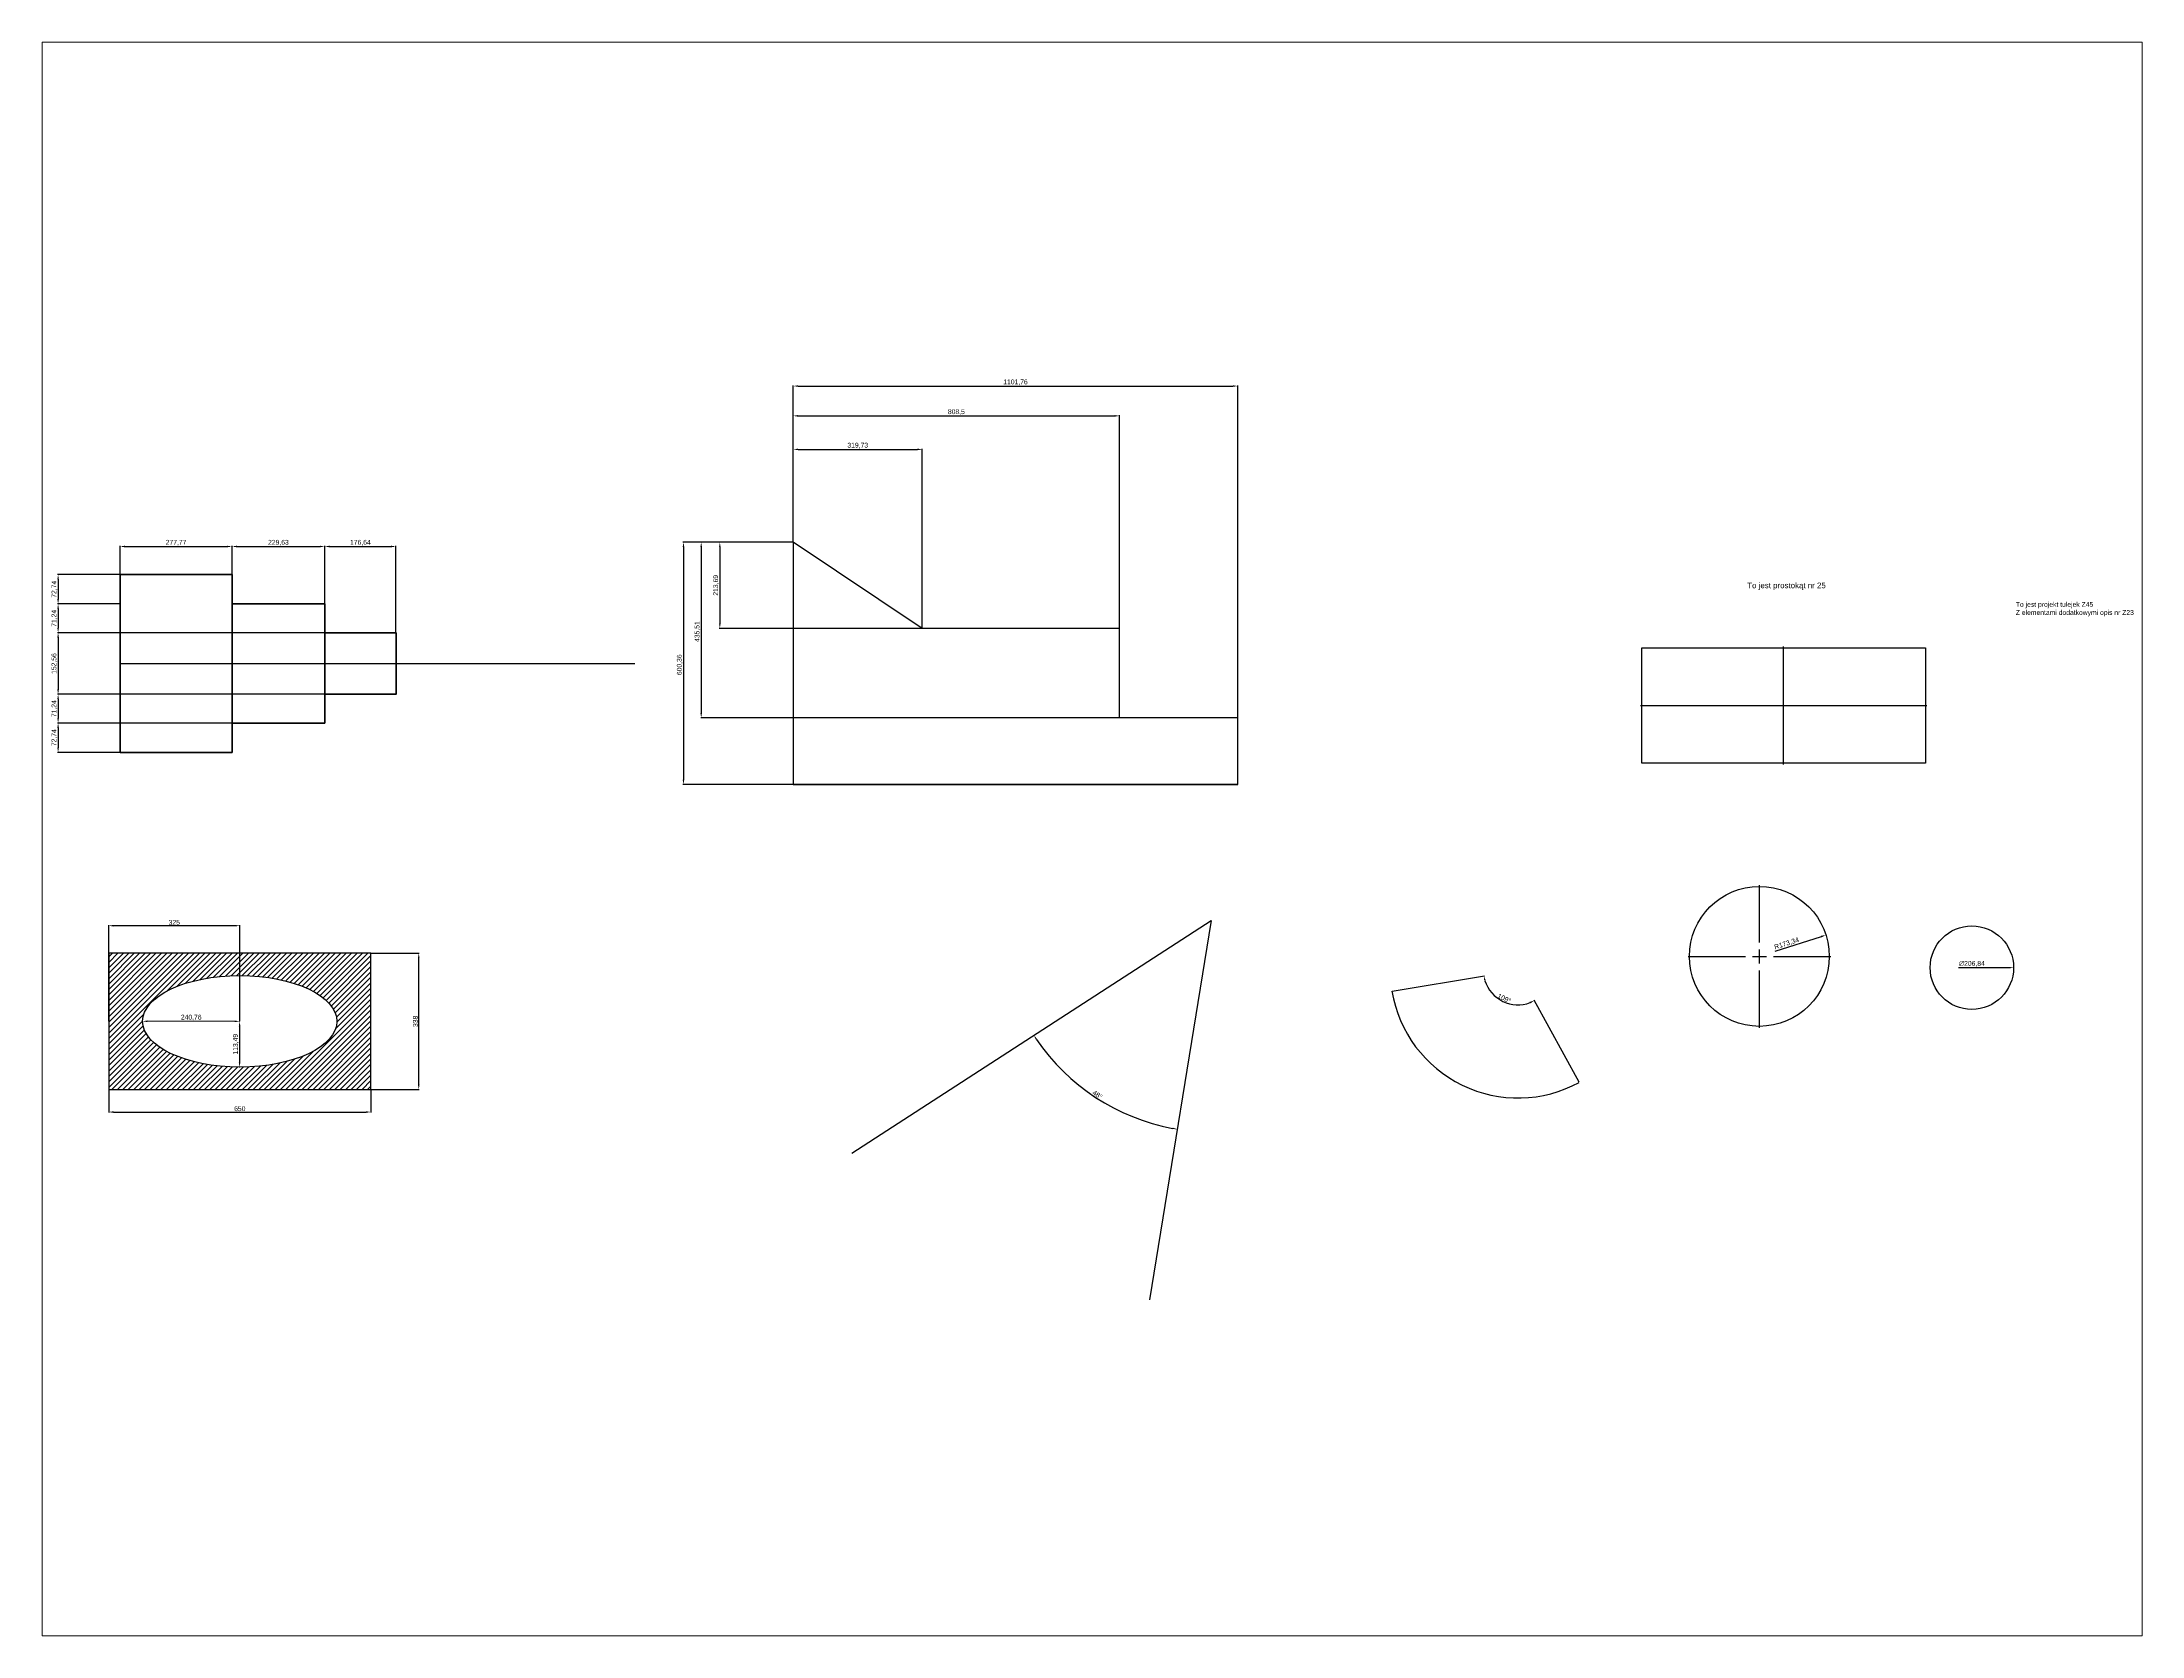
# Paper-space layout 'Układ2' of a CAD drawing. Header units: millimetres. Extents: x 26 to 231, y 20 to 176.
# The model-space entities are those that its viewports show. They can reach past a viewport. Long polylines and large blocks are cut down to what shows.
import ezdxf

# ---------------------------------------------------------------- set-up
doc = ezdxf.new("R2010")
doc.units = ezdxf.units.MM
doc.linetypes.add('ACAD_ISO03W100', pattern=[30, 12, -18])
doc.linetypes.add('CENTER2', pattern=[28.575, 19.05, -3.175, 3.175, -3.175])
doc.styles.get("Standard").update_dxf_attribs({"font": 'arial.ttf'})
doc.dimstyles.new('belka', dxfattribs={"dimtxt": 12, "dimasz": 12, "dimexe": 1.25, "dimexo": 0.625, "dimgap": 2, "dimtad": 1, "dimtoh": 1, "dimtxsty": 'Standard', "dimcen": 12, "dimadec": 0, "dimazin": 0, "dimtfac": 1, "dimtmove": 0, "dimatfit": 3, "dimfxl": 1, "dimarcsym": 0})

# ---------------------------------------------------------------- blocks, each defined once
blk = doc.blocks.new('*D3')
at = {"color": 0, "lineweight": -2, "transparency": 16777216}
for p, q in [((1451.9, 2173.4), (1451.9, 2117.1)), ((2101.9, 2173.4), (2101.9, 2117.1)), ((1463.9, 2118.3), (2089.9, 2118.3))]:
    blk.add_line(p, q, dxfattribs=at)
at = {"color": 0, "transparency": 16777216}
for points in [[(1463.9, 2120.3), (1463.9, 2116.3), (1451.9, 2118.3)], [(2089.9, 2120.3), (2089.9, 2116.3), (2101.9, 2118.3)]]:
    blk.add_solid(points, dxfattribs=at)
at = {"layer": 'Defpoints', "color": 0, "transparency": 16777216}
for p in [(1451.9, 2174), (2101.9, 2174), (2101.9, 2118.3)]:
    blk.add_point(p, dxfattribs=at)
at = {"color": 0, "transparency": 16777216, "insert": (1776.9, 2126.5), "char_height": 12, "attachment_point": 5}
blk.add_mtext('650', dxfattribs=at)
blk = doc.blocks.new('*D4')
at = {"color": 0, "lineweight": -2, "transparency": 16777216}
for p, q in [((2102.5, 2512), (2221.6, 2512)), ((2220.4, 2186), (2220.4, 2500)), ((2102.5, 2174), (2221.6, 2174))]:
    blk.add_line(p, q, dxfattribs=at)
at = {"color": 0, "transparency": 16777216}
for points in [[(2218.4, 2500), (2222.4, 2500), (2220.4, 2512)], [(2218.4, 2186), (2222.4, 2186), (2220.4, 2174)]]:
    blk.add_solid(points, dxfattribs=at)
at = {"layer": 'Defpoints', "color": 0, "transparency": 16777216}
for p in [(2101.9, 2512), (2220.4, 2512), (2101.9, 2174)]:
    blk.add_point(p, dxfattribs=at)
at = {"color": 0, "transparency": 16777216, "insert": (2212.2, 2343), "char_height": 12, "attachment_point": 5, "rotation": 90}
blk.add_mtext('338', dxfattribs=at)
blk = doc.blocks.new('*D5')
at = {"color": 0, "lineweight": -2, "transparency": 16777216}
for p, q in [((1451.9, 2343.7), (1451.9, 2581.2)), ((1764.9, 2579.9), (1463.9, 2579.9)), ((1776.9, 2343.7), (1776.9, 2581.2))]:
    blk.add_line(p, q, dxfattribs=at)
at = {"color": 0, "transparency": 16777216}
for points in [[(1463.9, 2581.9), (1463.9, 2577.9), (1451.9, 2579.9)], [(1764.9, 2581.9), (1764.9, 2577.9), (1776.9, 2579.9)]]:
    blk.add_solid(points, dxfattribs=at)
at = {"layer": 'Defpoints', "color": 0, "transparency": 16777216}
for p in [(1451.9, 2579.9), (1451.9, 2343), (1776.9, 2343)]:
    blk.add_point(p, dxfattribs=at)
at = {"color": 0, "transparency": 16777216, "insert": (1614.4, 2588.1), "char_height": 12, "attachment_point": 5}
blk.add_mtext('325', dxfattribs=at)
blk = doc.blocks.new('*D6')
at = {"color": 0, "lineweight": -2, "transparency": 16777216}
for p, q in [((1536.1, 2343.7), (1536.1, 2344.3)), ((1764.9, 2343), (1548.1, 2343.1)), ((1776.9, 2343.7), (1776.9, 2344.3))]:
    blk.add_line(p, q, dxfattribs=at)
at = {"color": 0, "transparency": 16777216}
for points in [[(1548.1, 2345.1), (1548.1, 2341.1), (1536.1, 2343.1)], [(1764.9, 2345), (1764.9, 2341), (1776.9, 2343)]]:
    blk.add_solid(points, dxfattribs=at)
at = {"layer": 'Defpoints', "color": 0, "transparency": 16777216}
for p in [(1536.1, 2343.1), (1536.1, 2343.1), (1776.9, 2343)]:
    blk.add_point(p, dxfattribs=at)
at = {"color": 0, "transparency": 16777216, "insert": (1656.5, 2352.3), "char_height": 12, "attachment_point": 5, "rotation": 359.9868}
blk.add_mtext('240,76', dxfattribs=at)
blk = doc.blocks.new('*D7')
at = {"color": 0, "lineweight": -2, "transparency": 16777216}
for p, q in [((1776.3, 2343), (1775.1, 2343)), ((1776.4, 2331), (1776.4, 2241.5)), ((1776.2, 2229.5), (1775.1, 2229.5))]:
    blk.add_line(p, q, dxfattribs=at)
at = {"color": 0, "transparency": 16777216}
for points in [[(1774.4, 2331), (1778.4, 2331), (1776.4, 2343)], [(1774.4, 2241.5), (1778.4, 2241.5), (1776.4, 2229.5)]]:
    blk.add_solid(points, dxfattribs=at)
at = {"layer": 'Defpoints', "color": 0, "transparency": 16777216}
for p in [(1776.9, 2343), (1776.4, 2229.5), (1776.9, 2229.5)]:
    blk.add_point(p, dxfattribs=at)
at = {"color": 0, "transparency": 16777216, "insert": (1767.2, 2286.3), "char_height": 12, "attachment_point": 5, "rotation": 89.9868}
blk.add_mtext('113,49', dxfattribs=at)
blk = doc.blocks.new('*D8')
at = {"color": 0, "lineweight": -2, "transparency": 16777216}
for p, q in [((1480, 3450.4), (1480, 3520.7)), ((1492, 3519.4), (1745.8, 3519.4)), ((1757.8, 3450.4), (1757.8, 3520.7))]:
    blk.add_line(p, q, dxfattribs=at)
at = {"color": 0, "transparency": 16777216}
for points in [[(1492, 3521.4), (1492, 3517.4), (1480, 3519.4)], [(1745.8, 3521.4), (1745.8, 3517.4), (1757.8, 3519.4)]]:
    blk.add_solid(points, dxfattribs=at)
at = {"layer": 'Defpoints', "color": 0, "transparency": 16777216}
for p in [(1757.8, 3519.4), (1480, 3449.8), (1757.8, 3449.8)]:
    blk.add_point(p, dxfattribs=at)
at = {"color": 0, "transparency": 16777216, "insert": (1618.9, 3528.7), "char_height": 12, "attachment_point": 5}
blk.add_mtext('277,77', dxfattribs=at)
blk = doc.blocks.new('*D9')
at = {"color": 0, "lineweight": -2, "transparency": 16777216}
for p, q in [((1757.8, 3450.4), (1757.8, 3520.7)), ((1769.8, 3519.4), (1975.4, 3519.4)), ((1987.4, 3377.7), (1987.4, 3520.7))]:
    blk.add_line(p, q, dxfattribs=at)
at = {"color": 0, "transparency": 16777216}
for points in [[(1769.8, 3521.4), (1769.8, 3517.4), (1757.8, 3519.4)], [(1975.4, 3521.4), (1975.4, 3517.4), (1987.4, 3519.4)]]:
    blk.add_solid(points, dxfattribs=at)
at = {"layer": 'Defpoints', "color": 0, "transparency": 16777216}
for p in [(1987.4, 3519.4), (1757.8, 3449.8), (1987.4, 3377.1)]:
    blk.add_point(p, dxfattribs=at)
at = {"color": 0, "transparency": 16777216, "insert": (1872.6, 3528.7), "char_height": 12, "attachment_point": 5}
blk.add_mtext('229,63', dxfattribs=at)
blk = doc.blocks.new('*D10')
at = {"color": 0, "lineweight": -2, "transparency": 16777216}
for p, q in [((1987.4, 3377.7), (1987.4, 3520.7)), ((1999.4, 3519.4), (2152, 3519.4)), ((2164, 3306.4), (2164, 3520.7))]:
    blk.add_line(p, q, dxfattribs=at)
at = {"color": 0, "transparency": 16777216}
for points in [[(1999.4, 3521.4), (1999.4, 3517.4), (1987.4, 3519.4)], [(2152, 3521.4), (2152, 3517.4), (2164, 3519.4)]]:
    blk.add_solid(points, dxfattribs=at)
at = {"layer": 'Defpoints', "color": 0, "transparency": 16777216}
for p in [(2164, 3519.4), (1987.4, 3377.1), (2164, 3305.8)]:
    blk.add_point(p, dxfattribs=at)
at = {"color": 0, "transparency": 16777216, "insert": (2075.7, 3528.7), "char_height": 12, "attachment_point": 5}
blk.add_mtext('176,64', dxfattribs=at)
blk = doc.blocks.new('*D11')
at = {"color": 0, "lineweight": -2, "transparency": 16777216}
for p, q in [((1479.4, 3449.8), (1325.4, 3449.8)), ((1326.6, 3437.8), (1326.6, 3389.1)), ((1479.4, 3377.1), (1325.4, 3377.1))]:
    blk.add_line(p, q, dxfattribs=at)
at = {"color": 0, "transparency": 16777216}
for points in [[(1324.6, 3437.8), (1328.6, 3437.8), (1326.6, 3449.8)], [(1324.6, 3389.1), (1328.6, 3389.1), (1326.6, 3377.1)]]:
    blk.add_solid(points, dxfattribs=at)
at = {"layer": 'Defpoints', "color": 0, "transparency": 16777216}
for p in [(1480, 3449.8), (1326.6, 3377.1), (1480, 3377.1)]:
    blk.add_point(p, dxfattribs=at)
at = {"color": 0, "transparency": 16777216, "insert": (1317.4, 3413.4), "char_height": 12, "attachment_point": 5, "rotation": 90}
blk.add_mtext('72,74', dxfattribs=at)
blk = doc.blocks.new('*D12')
at = {"color": 0, "lineweight": -2, "transparency": 16777216}
for p, q in [((1479.4, 3377.1), (1325.4, 3377.1)), ((1326.6, 3365.1), (1326.6, 3317.8)), ((1986.8, 3305.8), (1325.4, 3305.8))]:
    blk.add_line(p, q, dxfattribs=at)
at = {"color": 0, "transparency": 16777216}
for points in [[(1324.6, 3365.1), (1328.6, 3365.1), (1326.6, 3377.1)], [(1324.6, 3317.8), (1328.6, 3317.8), (1326.6, 3305.8)]]:
    blk.add_solid(points, dxfattribs=at)
at = {"layer": 'Defpoints', "color": 0, "transparency": 16777216}
for p in [(1480, 3377.1), (1326.6, 3305.8), (1987.4, 3305.8)]:
    blk.add_point(p, dxfattribs=at)
at = {"color": 0, "transparency": 16777216, "insert": (1317.4, 3341.4), "char_height": 12, "attachment_point": 5, "rotation": 90}
blk.add_mtext('71,24', dxfattribs=at)
blk = doc.blocks.new('*D13')
at = {"color": 0, "lineweight": -2, "transparency": 16777216}
for p, q in [((1986.8, 3305.8), (1325.4, 3305.8)), ((1326.6, 3293.8), (1326.6, 3165.3)), ((1986.8, 3153.3), (1325.4, 3153.3))]:
    blk.add_line(p, q, dxfattribs=at)
at = {"color": 0, "transparency": 16777216}
for points in [[(1324.6, 3293.8), (1328.6, 3293.8), (1326.6, 3305.8)], [(1324.6, 3165.3), (1328.6, 3165.3), (1326.6, 3153.3)]]:
    blk.add_solid(points, dxfattribs=at)
at = {"layer": 'Defpoints', "color": 0, "transparency": 16777216}
for p in [(1987.4, 3305.8), (1326.6, 3153.3), (1987.4, 3153.3)]:
    blk.add_point(p, dxfattribs=at)
at = {"color": 0, "transparency": 16777216, "insert": (1317.4, 3229.5), "char_height": 12, "attachment_point": 5, "rotation": 90}
blk.add_mtext('152,56', dxfattribs=at)
blk = doc.blocks.new('*D14')
at = {"color": 0, "lineweight": -2, "transparency": 16777216}
for p, q in [((1986.8, 3153.3), (1325.4, 3153.3)), ((1326.6, 3141.3), (1326.6, 3094)), ((1757.1, 3082), (1325.4, 3082))]:
    blk.add_line(p, q, dxfattribs=at)
at = {"color": 0, "transparency": 16777216}
for points in [[(1324.6, 3141.3), (1328.6, 3141.3), (1326.6, 3153.3)], [(1324.6, 3094), (1328.6, 3094), (1326.6, 3082)]]:
    blk.add_solid(points, dxfattribs=at)
at = {"layer": 'Defpoints', "color": 0, "transparency": 16777216}
for p in [(1987.4, 3153.3), (1326.6, 3082), (1757.8, 3082)]:
    blk.add_point(p, dxfattribs=at)
at = {"color": 0, "transparency": 16777216, "insert": (1317.4, 3117.6), "char_height": 12, "attachment_point": 5, "rotation": 90}
blk.add_mtext('71,24', dxfattribs=at)
blk = doc.blocks.new('*D15')
at = {"color": 0, "lineweight": -2, "transparency": 16777216}
for p, q in [((1757.1, 3082), (1325.4, 3082)), ((1326.6, 3070), (1326.6, 3021.3)), ((1757.1, 3009.3), (1325.4, 3009.3))]:
    blk.add_line(p, q, dxfattribs=at)
at = {"color": 0, "transparency": 16777216}
for points in [[(1324.6, 3070), (1328.6, 3070), (1326.6, 3082)], [(1324.6, 3021.3), (1328.6, 3021.3), (1326.6, 3009.3)]]:
    blk.add_solid(points, dxfattribs=at)
at = {"layer": 'Defpoints', "color": 0, "transparency": 16777216}
for p in [(1757.8, 3082), (1326.6, 3009.3), (1757.8, 3009.3)]:
    blk.add_point(p, dxfattribs=at)
at = {"color": 0, "transparency": 16777216, "insert": (1317.4, 3045.7), "char_height": 12, "attachment_point": 5, "rotation": 90}
blk.add_mtext('72,74', dxfattribs=at)
blk = doc.blocks.new('*D16')
at = {"color": 0, "lineweight": -2, "transparency": 16777216}
for p, q in [((3148.5, 3530.7), (3148.5, 3761.3)), ((3160.5, 3760), (3456.2, 3760)), ((3468.2, 3317), (3468.2, 3761.3))]:
    blk.add_line(p, q, dxfattribs=at)
at = {"color": 0, "transparency": 16777216}
for points in [[(3160.5, 3762), (3160.5, 3758), (3148.5, 3760)], [(3456.2, 3762), (3456.2, 3758), (3468.2, 3760)]]:
    blk.add_solid(points, dxfattribs=at)
at = {"layer": 'Defpoints', "color": 0, "transparency": 16777216}
for p in [(3468.2, 3760), (3148.5, 3530.1), (3468.2, 3316.4)]:
    blk.add_point(p, dxfattribs=at)
at = {"color": 0, "transparency": 16777216, "insert": (3308.4, 3769.3), "char_height": 12, "attachment_point": 5}
blk.add_mtext('319,73', dxfattribs=at)
blk = doc.blocks.new('*D17')
at = {"color": 0, "lineweight": -2, "transparency": 16777216}
for p, q in [((3148.5, 3530.7), (3148.5, 3844.4)), ((3160.5, 3843.1), (3945, 3843.1)), ((3957, 3317), (3957, 3844.4))]:
    blk.add_line(p, q, dxfattribs=at)
at = {"color": 0, "transparency": 16777216}
for points in [[(3160.5, 3845.1), (3160.5, 3841.1), (3148.5, 3843.1)], [(3945, 3845.1), (3945, 3841.1), (3957, 3843.1)]]:
    blk.add_solid(points, dxfattribs=at)
at = {"layer": 'Defpoints', "color": 0, "transparency": 16777216}
for p in [(3957, 3843.1), (3148.5, 3530.1), (3957, 3316.4)]:
    blk.add_point(p, dxfattribs=at)
at = {"color": 0, "transparency": 16777216, "insert": (3552.8, 3852.3), "char_height": 12, "attachment_point": 5}
blk.add_mtext('808,5', dxfattribs=at)
blk = doc.blocks.new('*D18')
at = {"color": 0, "lineweight": -2, "transparency": 16777216}
for p, q in [((3148.5, 3530.7), (3148.5, 3918.2)), ((3160.5, 3916.9), (4238.3, 3916.9)), ((4250.3, 3095.2), (4250.3, 3918.2))]:
    blk.add_line(p, q, dxfattribs=at)
at = {"color": 0, "transparency": 16777216}
for points in [[(3160.5, 3918.9), (3160.5, 3914.9), (3148.5, 3916.9)], [(4238.3, 3918.9), (4238.3, 3914.9), (4250.3, 3916.9)]]:
    blk.add_solid(points, dxfattribs=at)
at = {"layer": 'Defpoints', "color": 0, "transparency": 16777216}
for p in [(4250.3, 3916.9), (3148.5, 3530.1), (4250.3, 3094.6)]:
    blk.add_point(p, dxfattribs=at)
at = {"color": 0, "transparency": 16777216, "insert": (3699.4, 3926.1), "char_height": 12, "attachment_point": 5}
blk.add_mtext('1101,76', dxfattribs=at)
blk = doc.blocks.new('*D19')
at = {"color": 0, "lineweight": -2, "transparency": 16777216}
for p, q in [((3147.9, 3530.1), (2965.3, 3530.1)), ((2966.6, 3518.1), (2966.6, 3328.4)), ((3467.6, 3316.4), (2965.3, 3316.4))]:
    blk.add_line(p, q, dxfattribs=at)
at = {"color": 0, "transparency": 16777216}
for points in [[(2964.6, 3518.1), (2968.6, 3518.1), (2966.6, 3530.1)], [(2964.6, 3328.4), (2968.6, 3328.4), (2966.6, 3316.4)]]:
    blk.add_solid(points, dxfattribs=at)
at = {"layer": 'Defpoints', "color": 0, "transparency": 16777216}
for p in [(3148.5, 3530.1), (2966.6, 3316.4), (3468.2, 3316.4)]:
    blk.add_point(p, dxfattribs=at)
at = {"color": 0, "transparency": 16777216, "insert": (2957.3, 3423.2), "char_height": 12, "attachment_point": 5, "rotation": 90}
blk.add_mtext('213,69', dxfattribs=at)
blk = doc.blocks.new('*D20')
at = {"color": 0, "lineweight": -2, "transparency": 16777216}
for p, q in [((3147.9, 3530.1), (2919.2, 3530.1)), ((2920.4, 3518.1), (2920.4, 3106.6)), ((3956.4, 3094.6), (2919.2, 3094.6))]:
    blk.add_line(p, q, dxfattribs=at)
at = {"color": 0, "transparency": 16777216}
for points in [[(2918.4, 3518.1), (2922.4, 3518.1), (2920.4, 3530.1)], [(2918.4, 3106.6), (2922.4, 3106.6), (2920.4, 3094.6)]]:
    blk.add_solid(points, dxfattribs=at)
at = {"layer": 'Defpoints', "color": 0, "transparency": 16777216}
for p in [(3148.5, 3530.1), (2920.4, 3094.6), (3957, 3094.6)]:
    blk.add_point(p, dxfattribs=at)
at = {"color": 0, "transparency": 16777216, "insert": (2911.2, 3308.6), "char_height": 12, "attachment_point": 5, "rotation": 90}
blk.add_mtext('435,51', dxfattribs=at)
blk = doc.blocks.new('*D21')
at = {"color": 0, "lineweight": -2, "transparency": 16777216}
for p, q in [((3147.9, 3530.1), (2875.2, 3530.1)), ((2876.5, 3518.1), (2876.5, 2941.7)), ((4249.6, 2929.7), (2875.2, 2929.7))]:
    blk.add_line(p, q, dxfattribs=at)
at = {"color": 0, "transparency": 16777216}
for points in [[(2874.5, 3518.1), (2878.5, 3518.1), (2876.5, 3530.1)], [(2874.5, 2941.7), (2878.5, 2941.7), (2876.5, 2929.7)]]:
    blk.add_solid(points, dxfattribs=at)
at = {"layer": 'Defpoints', "color": 0, "transparency": 16777216}
for p in [(3148.5, 3530.1), (2876.5, 2929.7), (4250.3, 2929.7)]:
    blk.add_point(p, dxfattribs=at)
at = {"color": 0, "transparency": 16777216, "insert": (2867.2, 3226.4), "char_height": 12, "attachment_point": 5, "rotation": 90}
blk.add_mtext('600,36', dxfattribs=at)
blk = doc.blocks.new('*D22')
at = {"color": 0, "lineweight": -2, "transparency": 16777216}
blk.add_arc((4184.7, 2593), 524, 214.2348, 259.4169, dxfattribs=at)
at = {"color": 0, "transparency": 16777216}
for points in [[(3749.9, 2297.1), (3753.2, 2299.3), (3744.9, 2308.2)], [(4088.8, 2079.9), (4088.1, 2075.9), (4100.3, 2075.8)]]:
    blk.add_solid(points, dxfattribs=at)
at = {"layer": 'Defpoints', "color": 0, "transparency": 16777216}
for p in [(4184.7, 2593), (4184.7, 2593), (3840, 2198.4), (3294.1, 2016.3), (4031.3, 1653)]:
    blk.add_point(p, dxfattribs=at)
at = {"color": 0, "transparency": 16777216, "insert": (3902.5, 2161.2), "char_height": 12, "attachment_point": 5, "rotation": 326.8258}
blk.add_mtext('48°', dxfattribs=at)
blk = doc.blocks.new('*D24')
at = {"color": 0, "lineweight": -2, "transparency": 16777216}
for p, q in [((4633.1, 2417.5), (4861.5, 2455.6)), ((5096.2, 2192.4), (4985.1, 2395.6))]:
    blk.add_line(p, q, dxfattribs=at)
blk.add_arc((4944.6, 2469.5), 85.6, 197.5261, 290.6321, dxfattribs=at)
at = {"color": 0, "transparency": 16777216}
for points in [[(4861.1, 2443.3), (4865, 2444.2), (4860.2, 2455.4)], [(4973.9, 2391.3), (4975.6, 2387.6), (4985.7, 2394.5)]]:
    blk.add_solid(points, dxfattribs=at)
at = {"layer": 'Defpoints', "color": 0, "transparency": 16777216}
for p in [(4944.6, 2469.5), (4632.5, 2417.4), (4885.1, 2408.1), (5096.5, 2191.9)]:
    blk.add_point(p, dxfattribs=at)
at = {"color": 0, "transparency": 16777216, "insert": (4910.8, 2399.9), "char_height": 12, "attachment_point": 5, "rotation": 334.0791}
blk.add_mtext('109°', dxfattribs=at)
blk = doc.blocks.new('*D25')
at = {"color": 0, "lineweight": -2, "transparency": 16777216}
blk.add_line((5582.4, 2516.5), (5696.7, 2553.2), dxfattribs=at)
at = {"color": 0, "transparency": 16777216}
blk.add_solid([(5696, 2555.1), (5697.3, 2551.2), (5708.1, 2556.8)], dxfattribs=at)
at = {"layer": 'Defpoints', "color": 0, "transparency": 16777216}
for p in [(5708.1, 2556.8), (5543, 2503.9)]:
    blk.add_point(p, dxfattribs=at)
at = {"color": 0, "transparency": 16777216, "insert": (5610.7, 2535.3), "char_height": 12, "attachment_point": 5, "rotation": 17.7723}
blk.add_mtext('R173,34', dxfattribs=at)
blk = doc.blocks.new('*D26')
at = {"color": 0, "lineweight": -2, "transparency": 16777216}
blk.add_line((6036.2, 2476), (6161.1, 2476), dxfattribs=at)
at = {"color": 0, "transparency": 16777216}
blk.add_solid([(6161.1, 2478), (6161.1, 2474), (6173.1, 2476)], dxfattribs=at)
at = {"layer": 'Defpoints', "color": 0, "transparency": 16777216}
for p in [(5966.2, 2476), (6173.1, 2476)]:
    blk.add_point(p, dxfattribs=at)
at = {"color": 0, "transparency": 16777216, "insert": (6069.6, 2485.4), "char_height": 12, "attachment_point": 5}
blk.add_mtext('∅206,84', dxfattribs=at)
blk = doc.blocks.new('*U27')
at = {"color": 0, "linetype": 'CENTER2', "transparency": 16777216}
for p, q in [((0, 34.7), (0, 176.8)), ((-176.8, 0), (-34.7, 0)), ((34.7, 0), (176.8, 0)), ((0, -176.8), (0, -34.7))]:
    blk.add_line(p, q, dxfattribs=at)
at = {"color": 0, "linetype": 'Continuous', "transparency": 16777216}
for p, q in [((-17.3, 0), (17.3, 0)), ((0, -17.3), (0, 17.3))]:
    blk.add_line(p, q, dxfattribs=at)
blk = doc.blocks.new('*U28')
at = {"color": 0, "linetype": 'CENTER2', "transparency": 16777216}
blk.add_line((-355.1, 0), (355.1, 0), dxfattribs=at)
blk = doc.blocks.new('*U29')
at = {"color": 0, "linetype": 'CENTER2', "transparency": 16777216}
blk.add_line((0, -146.2), (0, 146.2), dxfattribs=at)

msp = doc.modelspace()

# ---------------------------------------------------------------- hatches: boundary and pattern name
h = msp.add_hatch()
h.set_pattern_fill('ANSI31', color=256, scale=3)
h.paths.add_polyline_path([(2101.895, 2512.033), (1451.895, 2512.033), (1451.895, 2174.033), (2101.895, 2174.033)])
edge = h.paths.add_edge_path(flags=16)
edge.add_ellipse((1776.895, 2343.033), major_axis=(240.764, -0.055), ratio=0.47138678, start_angle=0, end_angle=360)

# ---------------------------------------------------------------- linework, layer by layer
at = {"linetype": 'ACAD_ISO03W100'}
for p, q in [((1479.998, 3229.537), (1757.772, 3229.537)), ((1757.772, 3229.537), (2756.149, 3229.537))]:
    msp.add_line(p, q, dxfattribs=at)
for points in [[(3148.505, 3530.073), (3148.505, 2929.717), (4250.265, 2929.717), (4250.265, 3094.56), (3957.006, 3094.56), (3957.006, 3316.386), (3468.239, 3316.386), (3148.505, 3530.073)], [(3294.136, 2016.341), (4184.721, 2592.984), (4031.287, 1653.022)]]:
    msp.add_lwpolyline(points)
at = {"lineweight": 40}
for points in [[(1479.998, 3449.791), (1757.772, 3449.791), (1757.772, 3009.283), (1479.998, 3009.283)], [(1757.772, 3377.055), (1987.405, 3377.055), (1987.405, 3082.019), (1757.772, 3082.019)], [(1987.405, 3305.818), (2164.045, 3305.818), (2164.045, 3153.256), (1987.405, 3153.256)]]:
    msp.add_lwpolyline(points, close=True, dxfattribs=at)
for points in [[(5251.603, 3268.179), (5954.74, 3268.179), (5954.74, 2982.729), (5251.603, 2982.729)], [(1451.895, 2174.033), (2101.895, 2174.033), (2101.895, 2512.033), (1451.895, 2512.033)]]:
    msp.add_lwpolyline(points, close=True)
for centre, radius in [((5543.019, 2503.905), 173.341), ((6069.646, 2475.997), 103.419)]:
    msp.add_circle(centre, radius)
msp.add_arc((4944.628, 2469.529), 316.489, 189.483424, 298.674812)
msp.add_ellipse((1776.895, 2343.033), major_axis=(240.764, -0.055), ratio=0.47138678)

# ---------------------------------------------------------------- block references
at = {"linetype": 'CENTER2'}
for name, p in [('*U29', (5603.171, 3125.454)), ('*U28', (5603.171, 3125.454)), ('*U27', (5543.019, 2503.905))]:
    msp.add_blockref(name, p, dxfattribs=at)

# ---------------------------------------------------------------- texts
msp.add_text('To jest prostokąt nr 25', height=14).set_placement((5513.029, 3416.008))
at = {"insert": (6178.651, 3381.955), "char_height": 12, "attachment_point": 1}
msp.add_mtext_dynamic_manual_height_columns('To jest projekt tulejek Z45\\PZ elementami dodatkowymi opis nr Z23', width=631.93773, gutter_width=196.101, heights=[0], dxfattribs=at)

# ---------------------------------------------------------------- dimensions: what is measured, and where the dimension line sits
for base, p2, picture, middle in [((4250.265, 3916.908), (4250.265, 3094.56), '*D18', (3699.385, 3916.908)), ((3957.006, 3843.128), (3957.006, 3316.386), '*D17', (3552.755, 3843.128))]:
    dim = msp.add_linear_dim(base=base, p1=(3148.505, 3530.073), p2=p2, dimstyle='belka')
    dim.commit()
    dim.dimension.update_dxf_attribs({"geometry": picture, "text_midpoint": middle, "dimtype": 160})
for base, p1, p2, picture, middle in [((3468.239, 3760.039), (3148.505, 3530.073), (3468.239, 3316.386), '*D16', (3308.372, 3769.251)), ((1757.772, 3519.44), (1479.998, 3449.791), (1757.772, 3449.791), '*D8', (1618.885, 3528.651)), ((1987.405, 3519.44), (1757.772, 3449.791), (1987.405, 3377.055), '*D9', (1872.588, 3528.651)), ((2164.045, 3519.44), (1987.405, 3377.055), (2164.045, 3305.818), '*D10', (2075.725, 3528.651)), ((1451.895, 2579.943), (1776.895, 2343.033), (1451.895, 2343.033), '*D5', (1614.395, 2588.074)), ((2101.895, 2118.323), (1451.895, 2174.033), (2101.895, 2174.033), '*D3', (1776.895, 2126.45))]:
    dim = msp.add_linear_dim(base=base, p1=p1, p2=p2, dimstyle='belka')
    dim.commit()
    dim.dimension.update_dxf_attribs({"geometry": picture, "text_midpoint": middle})
for base, p2, picture, middle in [((2876.455, 2929.717), (4250.265, 2929.717), '*D21', (2876.455, 3226.434)), ((2920.429, 3094.56), (3957.006, 3094.56), '*D20', (2920.429, 3308.624))]:
    dim = msp.add_linear_dim(base=base, p1=(3148.505, 3530.073), p2=p2, angle=90, dimstyle='belka')
    dim.commit()
    dim.dimension.update_dxf_attribs({"geometry": picture, "text_midpoint": middle, "dimtype": 160})
for base, p1, p2, picture, middle in [((2966.557, 3316.386), (3148.505, 3530.073), (3468.239, 3316.386), '*D19', (2957.345, 3423.229)), ((1326.634, 3377.055), (1479.998, 3449.791), (1479.998, 3377.055), '*D11', (1317.423, 3413.423)), ((1326.634, 3305.818), (1479.998, 3377.055), (1987.405, 3305.818), '*D12', (1317.423, 3341.436)), ((1326.634, 3153.256), (1987.405, 3305.818), (1987.405, 3153.256), '*D13', (1317.423, 3229.537)), ((1326.634, 3082.019), (1987.405, 3153.256), (1757.772, 3082.019), '*D14', (1317.423, 3117.638)), ((1326.634, 3009.283), (1757.772, 3082.019), (1757.772, 3009.283), '*D15', (1317.423, 3045.651)), ((2220.363, 2512.033), (2101.895, 2174.033), (2101.895, 2512.033), '*D4', (2212.232, 2343.033))]:
    dim = msp.add_linear_dim(base=base, p1=p1, p2=p2, angle=90, dimstyle='belka')
    dim.commit()
    dim.dimension.update_dxf_attribs({"geometry": picture, "text_midpoint": middle})
dim = msp.add_angular_dim_2l(base=(3839.98, 2198.383), line1=((4184.721, 2592.984), (4031.287, 1653.022)), line2=((3294.136, 2016.341), (4184.721, 2592.984)), dimstyle='belka', override={"dimscale": 0})
dim.commit()
dim.dimension.update_dxf_attribs({"geometry": '*D22', "text_midpoint": (3902.453, 2161.208)})
dim = msp.add_radius_dim(center=(5543.019, 2503.905), mpoint=(5708.087, 2556.814), dimstyle='belka')
dim.commit()
dim.dimension.update_dxf_attribs({"geometry": '*D25', "text_midpoint": (5613.502, 2526.497), "dimtype": 164})
dim = msp.add_angular_dim_3p(base=(4885.067, 2408.108), center=(4944.628, 2469.529), p1=(4632.465, 2417.383), p2=(5096.492, 2191.855), dimstyle='belka')
dim.commit()
dim.dimension.update_dxf_attribs({"geometry": '*D24', "text_midpoint": (4910.781, 2399.887)})
dim = msp.add_diameter_dim_2p(p1=(5966.227, 2475.997), p2=(6173.066, 2475.997), dimstyle='belka')
dim.commit()
dim.dimension.update_dxf_attribs({"geometry": '*D26', "text_midpoint": (6069.646, 2475.997), "dimtype": 163})
for p2, distance, picture, middle in [((1536.131, 2343.089), 0, '*D6', (1656.515, 2352.273)), ((1776.869, 2229.541), -0.509, '*D7', (1767.161, 2286.289))]:
    dim = msp.add_aligned_dim(p1=(1776.895, 2343.033), p2=p2, distance=distance, dimstyle='belka')
    dim.commit()
    dim.dimension.update_dxf_attribs({"geometry": picture, "text_midpoint": middle})

psp = doc.layouts.new('Układ2')

# ---------------------------------------------------------------- viewports
at = {"layer": '0'}
psp.add_viewport(center=(128.5, 97.5), size=(205.6, 156), view_center_point=(3888.98, 2794.74), view_height=3949.06464, dxfattribs=at)

doc.saveas('drawing.dxf')
